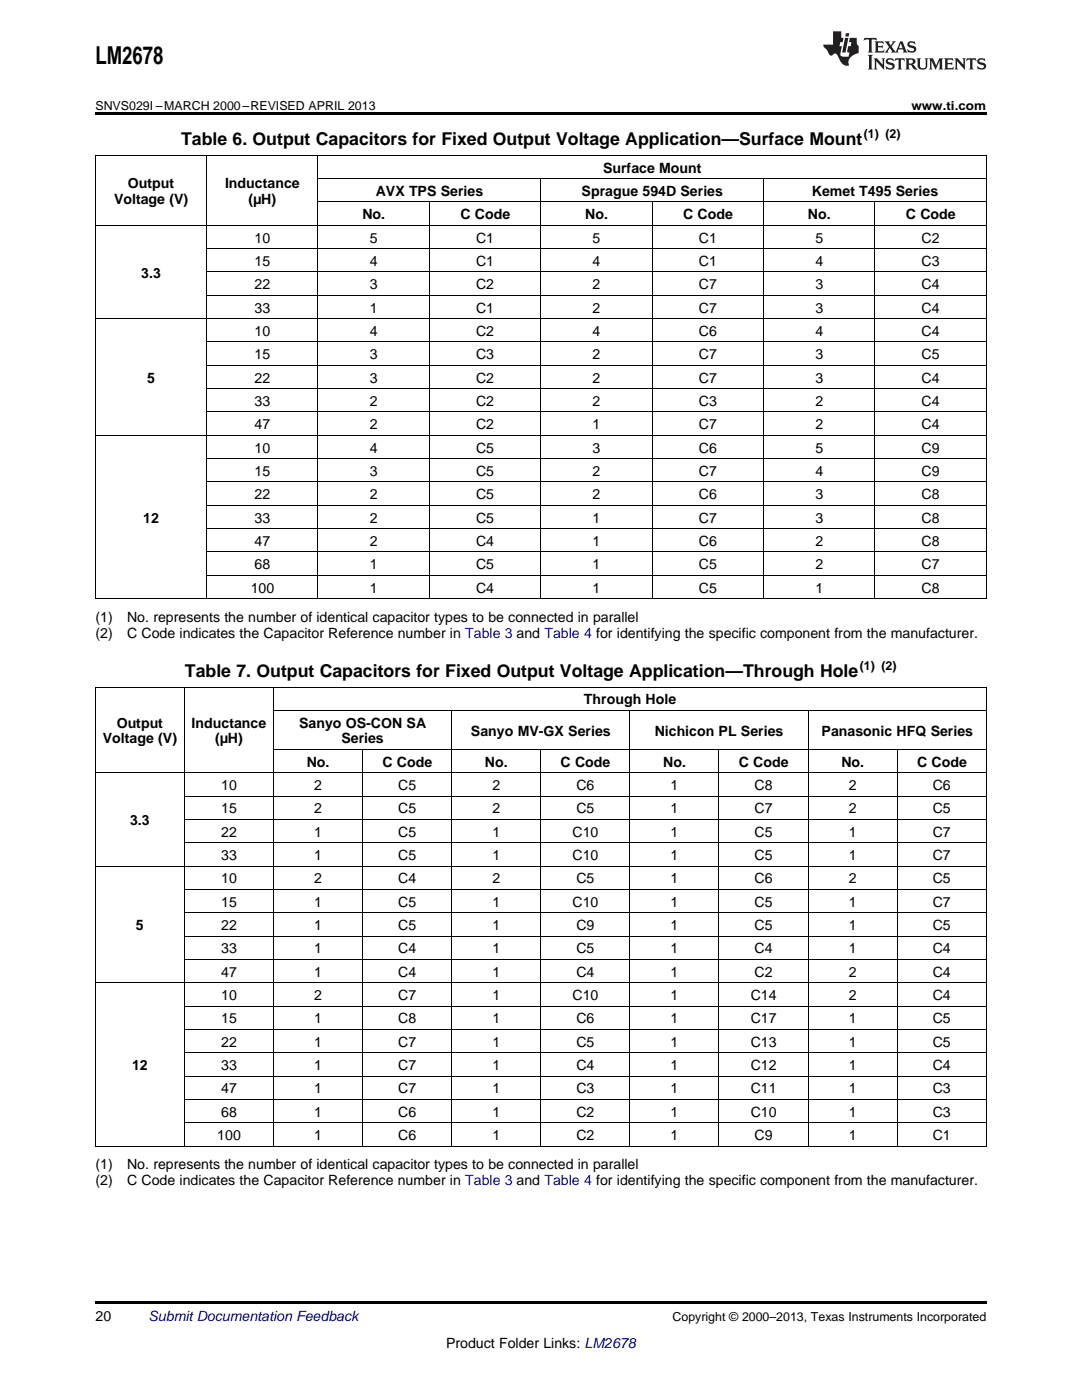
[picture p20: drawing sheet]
<svg xmlns="http://www.w3.org/2000/svg" width="216mm" height="279mm" viewBox="0 0 216 279" stroke-linecap="round" stroke-linejoin="round" font-family="sans-serif">
<defs><g id="words">
<text font-size="4.9" x="19" y="12.8">LM2678</text>
<g font-size="3.5">
<text x="36.1" y="28.9">Table 6. Output Capacitors for Fixed Output Voltage Application—Surface Mount</text>
<text x="36.9" y="135">Table 7. Output Capacitors for Fixed Output Voltage Application—Through Hole</text>
</g>
<g font-size="2.8">
<text x="120.3" y="34.4">Surface Mount</text>
<text x="22.8" y="40.7">Voltage (V)</text>
<text x="25.5" y="37.5">Output</text>
<text x="44.9" y="37.5">Inductance</text>
<text x="49.6" y="40.7">(µH)</text>
<text x="75" y="39.1">AVX TPS Series</text>
<text x="116.1" y="39.1">Sprague 594D Series</text>
<text x="162" y="39.1">Kemet T495 Series</text>
<text x="72.3" y="43.7">No.</text>
<text x="91.9" y="43.7">C Code</text>
<text x="116.8" y="43.7">No.</text>
<text x="136.3" y="43.7">C Code</text>
<text x="161.2" y="43.7">No.</text>
<text x="180.8" y="43.7">C Code</text>
<text x="50.8" y="48.4">10</text>
<text x="50.8" y="53.1">15</text>
<text x="73.8" y="48.4">5</text>
<text x="73.8" y="53.1">4</text>
<text x="95" y="48.4">C1</text>
<text x="95" y="53.1">C1</text>
<text x="118.3" y="48.4">5</text>
<text x="118.3" y="53.1">4</text>
<text x="139.5" y="48.4">C1</text>
<text x="139.5" y="53.1">C1</text>
<text x="162.7" y="48.4">5</text>
<text x="162.7" y="53.1">4</text>
<text x="183.9" y="48.4">C2</text>
<text x="183.9" y="53.1">C3</text>
<text x="28.2" y="55.4">3.3</text>
<text x="50.8" y="57.7">22</text>
<text x="73.8" y="57.7">3</text>
<text x="95" y="57.7">C2</text>
<text x="118.3" y="57.7">2</text>
<text x="139.5" y="57.7">C7</text>
<text x="162.7" y="57.7">3</text>
<text x="183.9" y="57.7">C4</text>
<text x="50.8" y="62.4">33</text>
<text x="73.8" y="62.4">1</text>
<text x="95" y="62.4">C1</text>
<text x="118.3" y="62.4">2</text>
<text x="139.5" y="62.4">C7</text>
<text x="162.7" y="62.4">3</text>
<text x="183.9" y="62.4">C4</text>
<text x="50.8" y="67">10</text>
<text x="50.8" y="71.7">15</text>
<text x="73.8" y="67">4</text>
<text x="73.8" y="71.7">3</text>
<text x="95" y="67">C2</text>
<text x="95" y="71.7">C3</text>
<text x="118.3" y="67">4</text>
<text x="118.3" y="71.7">2</text>
<text x="139.5" y="67">C6</text>
<text x="139.5" y="71.7">C7</text>
<text x="162.7" y="67">4</text>
<text x="162.7" y="71.7">3</text>
<text x="183.9" y="67">C4</text>
<text x="183.9" y="71.7">C5</text>
<text x="29.4" y="76.3">5</text>
<text x="50.8" y="76.3">22</text>
<text x="73.8" y="76.3">3</text>
<text x="95" y="76.3">C2</text>
<text x="118.3" y="76.3">2</text>
<text x="139.5" y="76.3">C7</text>
<text x="162.7" y="76.3">3</text>
<text x="183.9" y="76.3">C4</text>
<text x="50.8" y="81">33</text>
<text x="73.8" y="81">2</text>
<text x="95" y="81">C2</text>
<text x="118.3" y="81">2</text>
<text x="139.5" y="81">C3</text>
<text x="162.7" y="81">2</text>
<text x="183.9" y="81">C4</text>
<text x="50.8" y="85.7">47</text>
<text x="73.8" y="85.7">2</text>
<text x="95" y="85.7">C2</text>
<text x="118.3" y="85.7">1</text>
<text x="139.5" y="85.7">C7</text>
<text x="162.7" y="85.7">2</text>
<text x="183.9" y="85.7">C4</text>
<text x="50.8" y="90.3">10</text>
<text x="50.8" y="95">15</text>
<text x="73.8" y="90.3">4</text>
<text x="73.8" y="95">3</text>
<text x="95" y="90.3">C5</text>
<text x="95" y="95">C5</text>
<text x="118.3" y="90.3">3</text>
<text x="118.3" y="95">2</text>
<text x="139.5" y="90.3">C6</text>
<text x="139.5" y="95">C7</text>
<text x="162.7" y="90.3">5</text>
<text x="162.7" y="95">4</text>
<text x="183.9" y="90.3">C9</text>
<text x="183.9" y="95">C9</text>
<text x="50.8" y="99.6">22</text>
<text x="73.8" y="99.6">2</text>
<text x="95" y="99.6">C5</text>
<text x="118.3" y="99.6">2</text>
<text x="139.5" y="99.6">C6</text>
<text x="162.7" y="99.6">3</text>
<text x="183.9" y="99.6">C8</text>
<text x="28.6" y="104.3">12</text>
<text x="50.8" y="104.3">33</text>
<text x="73.8" y="104.3">2</text>
<text x="95" y="104.3">C5</text>
<text x="118.3" y="104.3">1</text>
<text x="139.5" y="104.3">C7</text>
<text x="162.7" y="104.3">3</text>
<text x="183.9" y="104.3">C8</text>
<text x="50.8" y="108.9">47</text>
<text x="50.8" y="113.6">68</text>
<text x="73.8" y="108.9">2</text>
<text x="73.8" y="113.6">1</text>
<text x="95" y="108.9">C4</text>
<text x="95" y="113.6">C5</text>
<text x="118.3" y="108.9">1</text>
<text x="118.3" y="113.6">1</text>
<text x="139.5" y="108.9">C6</text>
<text x="139.5" y="113.6">C5</text>
<text x="162.7" y="108.9">2</text>
<text x="162.7" y="113.6">2</text>
<text x="183.9" y="108.9">C8</text>
<text x="183.9" y="113.6">C7</text>
<text x="50" y="118.3">100</text>
<text x="73.8" y="118.3">1</text>
<text x="95" y="118.3">C4</text>
<text x="118.3" y="118.3">1</text>
<text x="139.5" y="118.3">C5</text>
<text x="162.7" y="118.3">1</text>
<text x="183.9" y="118.3">C8</text>
<text x="19" y="124.1">(1)</text>
<text x="25.4" y="124.1">No. represents the number of identical capacitor types to be connected in parallel</text>
<text x="19" y="127.3">(2)</text>
<text x="25.4" y="127.3">C Code indicates the Capacitor Reference number in Table 3 and Table 4 for identifying the specific component from the manufacturer.</text>
<text x="116.5" y="140.5">Through Hole</text>
<text x="20.5" y="148.4">Voltage (V)</text>
<text x="23.3" y="145.2">Output</text>
<text x="38.2" y="145.2">Inductance</text>
<text x="42.9" y="148.4">(µH)</text>
<text x="59.7" y="145.2">Sanyo OS-CON SA</text>
<text x="68.1" y="148.4">Series</text>
<text x="94" y="146.8">Sanyo MV-GX Series</text>
<text x="130.6" y="146.8">Nichicon PL Series</text>
<text x="163.9" y="146.8">Panasonic HFQ Series</text>
<text x="61.2" y="153">No.</text>
<text x="76.3" y="153">C Code</text>
<text x="96.8" y="153">No.</text>
<text x="111.9" y="153">C Code</text>
<text x="132.3" y="153">No.</text>
<text x="147.4" y="153">C Code</text>
<text x="167.9" y="153">No.</text>
<text x="183" y="153">C Code</text>
<text x="44.1" y="157.7">10</text>
<text x="62.7" y="157.7">2</text>
<text x="79.4" y="157.7">C5</text>
<text x="98.2" y="157.7">2</text>
<text x="115" y="157.7">C6</text>
<text x="133.8" y="157.7">1</text>
<text x="150.6" y="157.7">C8</text>
<text x="169.4" y="157.7">2</text>
<text x="186.1" y="157.7">C6</text>
<text x="26" y="164.7">3.3</text>
<text x="44.1" y="162.3">15</text>
<text x="44.1" y="167">22</text>
<text x="62.7" y="162.3">2</text>
<text x="62.7" y="167">1</text>
<text x="79.4" y="162.3">C5</text>
<text x="79.4" y="167">C5</text>
<text x="98.2" y="162.3">2</text>
<text x="98.2" y="167">1</text>
<text x="114.2" y="167">C10</text>
<text x="115" y="162.3">C5</text>
<text x="133.8" y="162.3">1</text>
<text x="133.8" y="167">1</text>
<text x="150.6" y="162.3">C7</text>
<text x="150.6" y="167">C5</text>
<text x="169.4" y="162.3">2</text>
<text x="169.4" y="167">1</text>
<text x="186.1" y="162.3">C5</text>
<text x="186.1" y="167">C7</text>
<text x="44.1" y="171.7">33</text>
<text x="62.7" y="171.7">1</text>
<text x="79.4" y="171.7">C5</text>
<text x="98.2" y="171.7">1</text>
<text x="114.2" y="171.7">C10</text>
<text x="133.8" y="171.7">1</text>
<text x="150.6" y="171.7">C5</text>
<text x="169.4" y="171.7">1</text>
<text x="186.1" y="171.7">C7</text>
<text x="44.1" y="176.3">10</text>
<text x="62.7" y="176.3">2</text>
<text x="79.4" y="176.3">C4</text>
<text x="98.2" y="176.3">2</text>
<text x="115" y="176.3">C5</text>
<text x="133.8" y="176.3">1</text>
<text x="150.6" y="176.3">C6</text>
<text x="169.4" y="176.3">2</text>
<text x="186.1" y="176.3">C5</text>
<text x="27.1" y="185.6">5</text>
<text x="44.1" y="181">15</text>
<text x="44.1" y="185.6">22</text>
<text x="62.7" y="181">1</text>
<text x="62.7" y="185.6">1</text>
<text x="79.4" y="181">C5</text>
<text x="79.4" y="185.6">C5</text>
<text x="98.2" y="181">1</text>
<text x="98.2" y="185.6">1</text>
<text x="114.2" y="181">C10</text>
<text x="115" y="185.6">C9</text>
<text x="133.8" y="181">1</text>
<text x="133.8" y="185.6">1</text>
<text x="150.6" y="181">C5</text>
<text x="150.6" y="185.6">C5</text>
<text x="169.4" y="181">1</text>
<text x="169.4" y="185.6">1</text>
<text x="186.1" y="181">C7</text>
<text x="186.1" y="185.6">C5</text>
<text x="44.1" y="190.3">33</text>
<text x="62.7" y="190.3">1</text>
<text x="79.4" y="190.3">C4</text>
<text x="98.2" y="190.3">1</text>
<text x="115" y="190.3">C5</text>
<text x="133.8" y="190.3">1</text>
<text x="150.6" y="190.3">C4</text>
<text x="169.4" y="190.3">1</text>
<text x="186.1" y="190.3">C4</text>
<text x="44.1" y="194.9">47</text>
<text x="62.7" y="194.9">1</text>
<text x="79.4" y="194.9">C4</text>
<text x="98.2" y="194.9">1</text>
<text x="115" y="194.9">C4</text>
<text x="133.8" y="194.9">1</text>
<text x="150.6" y="194.9">C2</text>
<text x="169.4" y="194.9">2</text>
<text x="186.1" y="194.9">C4</text>
<text x="44.1" y="199.6">10</text>
<text x="62.7" y="199.6">2</text>
<text x="79.4" y="199.6">C7</text>
<text x="98.2" y="199.6">1</text>
<text x="114.2" y="199.6">C10</text>
<text x="133.8" y="199.6">1</text>
<text x="149.8" y="199.6">C14</text>
<text x="169.4" y="199.6">2</text>
<text x="186.1" y="199.6">C4</text>
<text x="44.1" y="204.3">15</text>
<text x="44.1" y="208.9">22</text>
<text x="62.7" y="204.3">1</text>
<text x="62.7" y="208.9">1</text>
<text x="79.4" y="204.3">C8</text>
<text x="79.4" y="208.9">C7</text>
<text x="98.2" y="204.3">1</text>
<text x="98.2" y="208.9">1</text>
<text x="115" y="204.3">C6</text>
<text x="115" y="208.9">C5</text>
<text x="133.8" y="204.3">1</text>
<text x="133.8" y="208.9">1</text>
<text x="149.8" y="204.3">C17</text>
<text x="149.8" y="208.9">C13</text>
<text x="169.4" y="204.3">1</text>
<text x="169.4" y="208.9">1</text>
<text x="186.1" y="204.3">C5</text>
<text x="186.1" y="208.9">C5</text>
<text x="26.4" y="213.6">12</text>
<text x="44.1" y="213.6">33</text>
<text x="62.7" y="213.6">1</text>
<text x="79.4" y="213.6">C7</text>
<text x="98.2" y="213.6">1</text>
<text x="115" y="213.6">C4</text>
<text x="133.8" y="213.6">1</text>
<text x="149.8" y="213.6">C12</text>
<text x="169.4" y="213.6">1</text>
<text x="186.1" y="213.6">C4</text>
<text x="44.1" y="218.2">47</text>
<text x="62.7" y="218.2">1</text>
<text x="79.4" y="218.2">C7</text>
<text x="98.2" y="218.2">1</text>
<text x="115" y="218.2">C3</text>
<text x="133.8" y="218.2">1</text>
<text x="149.8" y="218.2">C11</text>
<text x="169.4" y="218.2">1</text>
<text x="186.1" y="218.2">C3</text>
<text x="43.4" y="227.5">100</text>
<text x="44.1" y="222.9">68</text>
<text x="62.7" y="222.9">1</text>
<text x="62.7" y="227.5">1</text>
<text x="79.4" y="222.9">C6</text>
<text x="79.4" y="227.5">C6</text>
<text x="98.2" y="222.9">1</text>
<text x="98.2" y="227.5">1</text>
<text x="115" y="222.9">C2</text>
<text x="115" y="227.5">C2</text>
<text x="133.8" y="222.9">1</text>
<text x="133.8" y="227.5">1</text>
<text x="149.8" y="222.9">C10</text>
<text x="150.6" y="227.5">C9</text>
<text x="169.4" y="222.9">1</text>
<text x="169.4" y="227.5">1</text>
<text x="186.1" y="222.9">C3</text>
<text x="186.1" y="227.5">C1</text>
<text x="19" y="233.4">(1)</text>
<text x="25.4" y="233.4">No. represents the number of identical capacitor types to be connected in parallel</text>
<text x="19" y="236.6">(2)</text>
<text x="25.4" y="236.6">C Code indicates the Capacitor Reference number in Table 3 and Table 4 for identifying the specific component from the manufacturer.</text>
<text x="19" y="263.6">20</text>
<text x="89" y="269">Product Folder Links: LM2678</text>
</g>
<text font-size="2.8" fill="#0000c8" x="29.6" y="263.6">Submit Documentation Feedback</text>
<g font-size="2.5">
<text x="19" y="21.9">SNVS029I –MARCH 2000–REVISED APRIL 2013</text>
<text x="181.9" y="21.9">www.ti.com</text>
<text x="172.4" y="27.5">(1) (2)</text>
<text x="171.6" y="133.6">(1) (2)</text>
<text x="134.2" y="263.6">Copyright © 2000–2013, Texas Instruments Incorporated</text>
</g>
</g></defs>
<path d="M19 22.5h177.8v.5h-177.8zM19 259.7h177.8v.5h-177.8z" fill="#000"/>
<g fill="none" stroke="#000" stroke-width=".2">
<path d="M19 31h177.8M19.1 31v88.5M41.2 31v88.5M63.4 31v88.5M63.5 35.6h133.3M107.9 35.7v83.8M152.3 35.7v83.8M196.8 31v88.5M19 45h177.8M41.3 58.9h155.5M41.3 54.3h155.5M41.3 49.6h155.5"/>
<path d="M63.5 40.3h133.3M85.7 40.4v79.1M130.1 40.4v79.1M174.6 40.4v79.1M19 63.6h177.8M41.3 77.6h155.5M41.3 72.9h155.5M41.3 68.2h155.5M19 86.9h177.8M41.3 96.2h155.5M41.3 91.5h155.5M41.3 82.2h155.5"/>
<path d="M19 119.5h177.8M41.3 114.8h155.5M41.3 110.2h155.5M41.3 105.5h155.5M41.3 100.8h155.5M19 137.1h177.8M19.1 137.2v91.6M36.8 137.2v91.6M54.6 137.2v91.6M196.8 137.2v91.6M19 154.3h177.8M36.8 158.9h160"/>
<path d="M54.6 149.6h142.2M54.6 141.8h142.2M72.3 149.6v79.2M90.1 141.8v87M107.9 149.6v79.2M125.7 141.8v87M143.5 149.6v79.2M161.2 141.8v87M179 149.6v79.2M19 172.9h177.8M36.8 177.5h160M36.8 168.2h160"/>
<path d="M36.8 163.6h160M19 196.2h177.8M36.8 191.5h160M36.8 186.8h160M36.8 182.2h160M36.8 219.4h160M36.8 214.8h160M36.8 210.1h160M36.8 205.5h160M36.8 200.8h160M19 228.8h177.8M36.8 224.1h160"/>
</g>
<g fill="#231f20">
<path d="M172.5 7.6l-.1 .5 .4-.2h.6v.1v2.1l-.2 .4h.9l-.2-.4v-2.1l.1-.1h.5l.5 .2-.2-.5zM174.5 8.3l.2 .3v1.5l-.2 .4h1.8l.2-.6a1.04 1.04 0 0 1-1.3 .2v-.7h.6l.3 .2v-.6l-.3 .2h-.6v-.6l.8-.1 .4 .3-.2-.5zM176.5 8.3l.9 1.1-.9 1.1h.8l-.2-.2 .4-.7 .5 .7-.2 .2h1.5l-.2-.2 .2-.4h.9l.1 .4-.2 .2h1l-.3-.3-.7-1.9h-.5l-.9 2-.8-1 .9-1h-.8l.1 .3-.4 .5-.3-.6 .1-.2zM179.7 8.6l.4 1h-.7zM181.3 8.4a.63 .63 0 0 0-.2 .7 .63 .63 0 0 0 .6 .4l.6 .2 .1 .2a.75 .75 0 0 1-.7 .4 .75 .75 0 0 1-.6-.5l.1 .7 .1-.1a1.11 1.11 0 0 0 1.5-.6 1.13 1.13 0 0 0-1.2-.8l-.1-.4a1.04 1.04 0 0 1 1.2 .2l-.2-.5-.2 .1-.4-.2zM173.2 10.9l.2 .4v2.2l-.2 .4h1l-.3-.4v-2.2l.3-.4zM174.3 11.6l.3 .4v1.5l-.3 .4h.8l-.2-.4v-1.3l1.5 1.7v-1.9l.2-.4h-.7l.2 .4v.9l-1.1-1.3zM177 11.8a.62 .62 0 0 0-.2 .7 .62 .62 0 0 0 .6 .4l.6 .1 .1 .3a.76 .76 0 0 1-.7 .3 .76 .76 0 0 1-.7-.4l.2 .7 .1-.1a1.11 1.11 0 0 0 1.5-.6 1.13 1.13 0 0 0-1.2-.8l-.1-.4a1.04 1.04 0 0 1 1.2 .2l-.2-.6-.2 .1-.5-.1zM178.7 11.6l-.2 .6a.61 .61 0 0 1 .8-.3v1.6l-.2 .4h.9l-.2-.4v-1.6a.63 .63 0 0 1 .7 .3l-.1-.6zM180.6 11.6l.3 .4v1.5l-.3 .4h1l-.2-.2-.1-.8 .6 .2a.76 .76 0 0 0 1.2 .7l-1-1a.58 .58 0 0 0 .6-.5 .58 .58 0 0 0-.5-.6zM181.4 11.9h.1a.45 .45 0 0 1 .5 .1 .45 .45 0 0 1 .1 .5l-.8 .2zM182.9 11.6l.2 .2a2.17 2.17 0 0 0 .3 1.9 .99 .99 0 0 0 1.6-.6v-1.1l.2-.4h-.7l.2 .2a1.92 1.92 0 0 1-.2 1.8 .6 .6 0 0 1-.9-.5v-1.1l.2-.4zM185.4 11.6l.2 .4v1.5l-.2 .4h.7l-.2-.4v-1.4l.8 1.8 .8-1.8v1.4l-.2 .4h.9l-.2-.4v-1.5l.2-.4h-.8l-.6 1.5-.6-1.5zM188.4 11.6l.2 .4v1.5l-.2 .4h1.8l.1-.6a1.04 1.04 0 0 1-1.2 .1v-.6h.5l.4 .2v-.6l-.4 .2h-.5v-.7h.8l.3 .3-.1-.6zM190.5 11.6l.2 .4v1.5l-.2 .4h.7l-.2-.4v-1.3l1.5 1.7v-1.9l.2-.4h-.7l.2 .4v.9l-1.1-1.3zM192.9 11.6l-.1 .6a.61 .61 0 0 1 .7-.3l.1 1.6-.3 .4h1l-.3-.4 .1-1.6a.63 .63 0 0 1 .7 .3l-.1-.6zM195.2 11.8a.62 .62 0 0 0-.2 .7 .62 .62 0 0 0 .6 .4l.6 .1 .1 .3a.76 .76 0 0 1-.7 .3 .76 .76 0 0 1-.6-.4l.1 .7 .1-.1a1.11 1.11 0 0 0 1.6-.6 1.13 1.13 0 0 0-1.3-.8l-.1-.4a1.04 1.04 0 0 1 1.2 .2l-.1-.6-.2 .1-.5-.1z"/>
<path d="M166.2 6.3v2.6h-1.9v.4l.8 .9a.91 .91 0 0 0 1 .8 .56 .56 0 0 1 .5-.3 .56 .56 0 0 1 .5 .3l.4 .8a1.53 1.53 0 0 0 1.9 1.2 1.54 1.54 0 0 1 1-2.1l.9-.3v-1.4a1.52 1.52 0 0 1-.4-1.6h-1.3l-.2 .8h.5l-.2 .8h-.5l-.1 1v.2l.4 .1-.2 .8a1.93 1.93 0 0 1-1.6-.3l.3-1.8h-.5l.2-.8h.4l.2-.8h-.4v-1.3zM168.6 7.6l-.6 2.9h.7l.6-2.9zM168.8 6.6l-.1 .7h.6l.2-.7z"/>
</g>
<use href="#words"/>
</svg>
